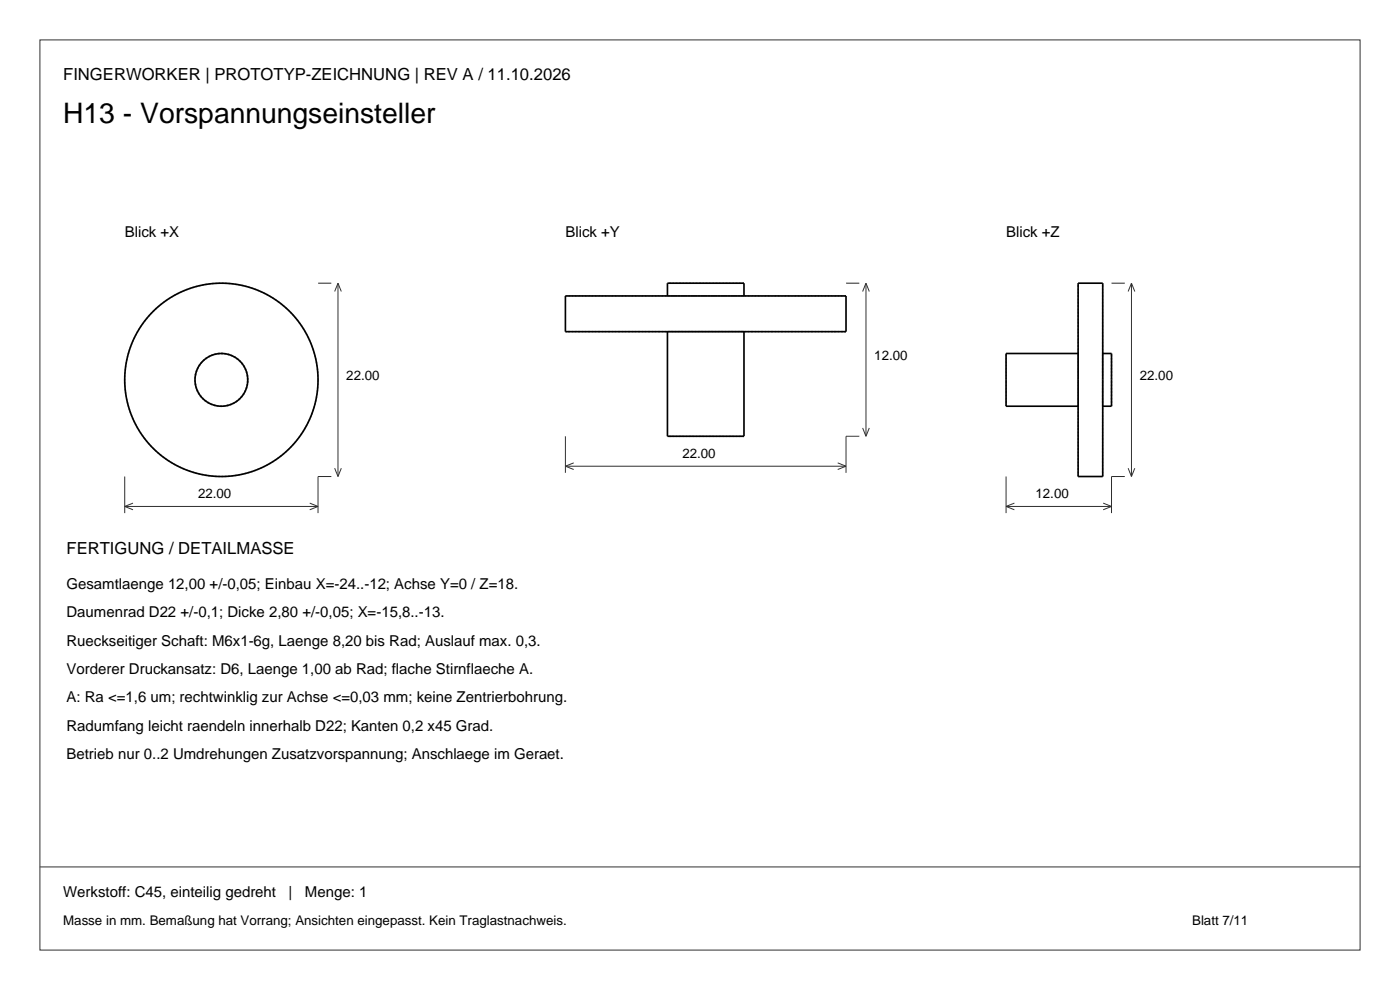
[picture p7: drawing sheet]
<svg xmlns="http://www.w3.org/2000/svg" width="297mm" height="210mm" viewBox="0 0 297 210" stroke-linecap="round" stroke-linejoin="round" font-family="sans-serif">
<defs><g id="words">
<text font-size="6" x="13.4" y="26.1">H13 - Vorspannungseinsteller</text>
<g font-size="3.5">
<text x="13.4" y="16.9">FINGERWORKER | PROTOTYP-ZEICHNUNG | REV A / 11.10.2026</text>
<text x="14.1" y="117.6">FERTIGUNG / DETAILMASSE</text>
</g>
<g font-size="3.2">
<text x="26.5" y="50.2">Blick +X</text>
<text x="119.9" y="50.2">Blick +Y</text>
<text x="213.4" y="50.2">Blick +Z</text>
<text x="14.1" y="125">Gesamtlaenge 12,00 +/-0,05; Einbau X=-24..-12; Achse Y=0 / Z=18.</text>
<text x="14.1" y="131">Daumenrad D22 +/-0,1; Dicke 2,80 +/-0,05; X=-15,8..-13.</text>
<text x="14.1" y="137">Rueckseitiger Schaft: M6x1-6g, Laenge 8,20 bis Rad; Auslauf max. 0,3.</text>
<text x="14.1" y="143">Vorderer Druckansatz: D6, Laenge 1,00 ab Rad; flache Stirnflaeche A.</text>
<text x="14.1" y="149">A: Ra &lt;=1,6 um; rechtwinklig zur Achse &lt;=0,03 mm; keine Zentrierbohrung.</text>
<text x="14.1" y="155">Radumfang leicht raendeln innerhalb D22; Kanten 0,2 x45 Grad.</text>
<text x="14.1" y="161">Betrieb nur 0..2 Umdrehungen Zusatzvorspannung; Anschlaege im Geraet.</text>
<text x="13.4" y="190.2">Werkstoff: C45, einteilig gedreht</text>
<text x="61.2" y="190.2">|</text>
<text x="64.7" y="190.2">Menge: 1</text>
</g>
<g font-size="2.8">
<text x="185.5" y="76.3">12.00</text>
<text x="73.5" y="80.6">22.00</text>
<text x="241.8" y="80.6">22.00</text>
<text x="144.8" y="97.1">22.00</text>
<text x="42" y="105.7">22.00</text>
<text x="219.7" y="105.7">12.00</text>
<text x="13.4" y="196.2">Masse in mm. Bemaßung hat Vorrang; Ansichten eingepasst. Kein Traglastnachweis.</text>
<text x="252.9" y="196.2">Blatt 7/11</text>
</g>
</g></defs>
<g fill="none" stroke="#26333b" stroke-width=".21">
<path d="M8.5 8.5h280v193h-280zM67.5 60.1h2.8M71.7 60.1v41M71.7 60.1l.7 1.7M71.7 60.1l-.7 1.7M179.5 60.1h2.8M183.7 60.1v32.4M183.7 60.1l.7 1.7M183.7 60.1l-.7 1.7M235.8 60.1h2.8M240 60.1v41M240 60.1l.7 1.7"/>
<path d="M240 60.1l-.7 1.7M71 99.3l.7 1.8M72.4 99.3l-.7 1.8M119.9 92.5v7.8M119.9 98.9h59.6M119.9 98.9l1.8 .7M121.7 98.2l-1.8 .7M177.7 98.2l1.8 .7M179.5 98.9l-1.8 .7M182.3 92.5h-2.8v7.8M183 90.8l.7 1.7M184.4 90.8l-.7 1.7"/>
<path d="M239.3 99.3l.7 1.8M240.7 99.3l-.7 1.8M26.5 101.1v7.7M26.5 107.4h41M26.5 107.4l1.7 .7M28.2 106.7l-1.7 .7M65.7 106.7l1.8 .7M67.5 107.4l-1.8 .7M70.3 101.1h-2.8v7.7M213.4 107.4h22.4M213.4 101.1v7.7M213.4 107.4l1.8 .7"/>
<path d="M215.2 106.7l-1.8 .7M234 106.7l1.8 .7M235.8 107.4l-1.8 .7M238.6 101.1h-2.8v7.7M8.5 183.9h280"/>
</g>
<g fill="none" stroke="#a0a0a0" stroke-width=".35" stroke-dasharray=".4 .4" stroke-linecap="butt">
<path d="M141.6 62.8h16.2M141.6 70.4h16.2M157.8 60.1h-16.2M157.8 62.8h-16.2M157.8 70.4h-16.2M179.5 62.8h-59.6M179.5 70.4h-59.6M228.7 75v5.6M233.9 75v5.6M52.6 80.6a5.6 5.6 0 0 0-8.3-4.9 5.6 5.6 0 0 0-.3 9.6 5.6 5.6 0 0 0 8.5-4.4l.1-.3M67.5 80.6a20.5 20.5 0 0 0-30.5-18 20.5 20.5 0 0 0-.9 35.4 20.5 20.5 0 0 0 31.3-16.3l.1-1.1M157.8 92.5h-16.2"/>
<path d="M213.4 86.2v-11.2M228.7 80.6v5.6M228.7 86.2v-11.2M233.9 80.6v5.6M233.9 86.2v-11.2M235.8 86.2v-11.2M228.7 101.1v-41M233.9 101.1v-41"/>
</g>
<g fill="none" stroke="#000" stroke-width=".35">
<path d="M119.9 62.8h59.6v7.6h-59.6zM141.6 62.8v-2.7h16.2v2.7M141.6 70.4v22.1h16.2v-22.1M228.7 60.1h5.2v41h-5.2zM228.7 75h-15.3v11.2h15.3M233.9 75h1.9v11.2h-1.9"/>
<circle cx="47" cy="80.6" r="20.5"/>
<circle cx="47" cy="80.6" r="5.6"/>
</g>
<use href="#words"/>
</svg>
